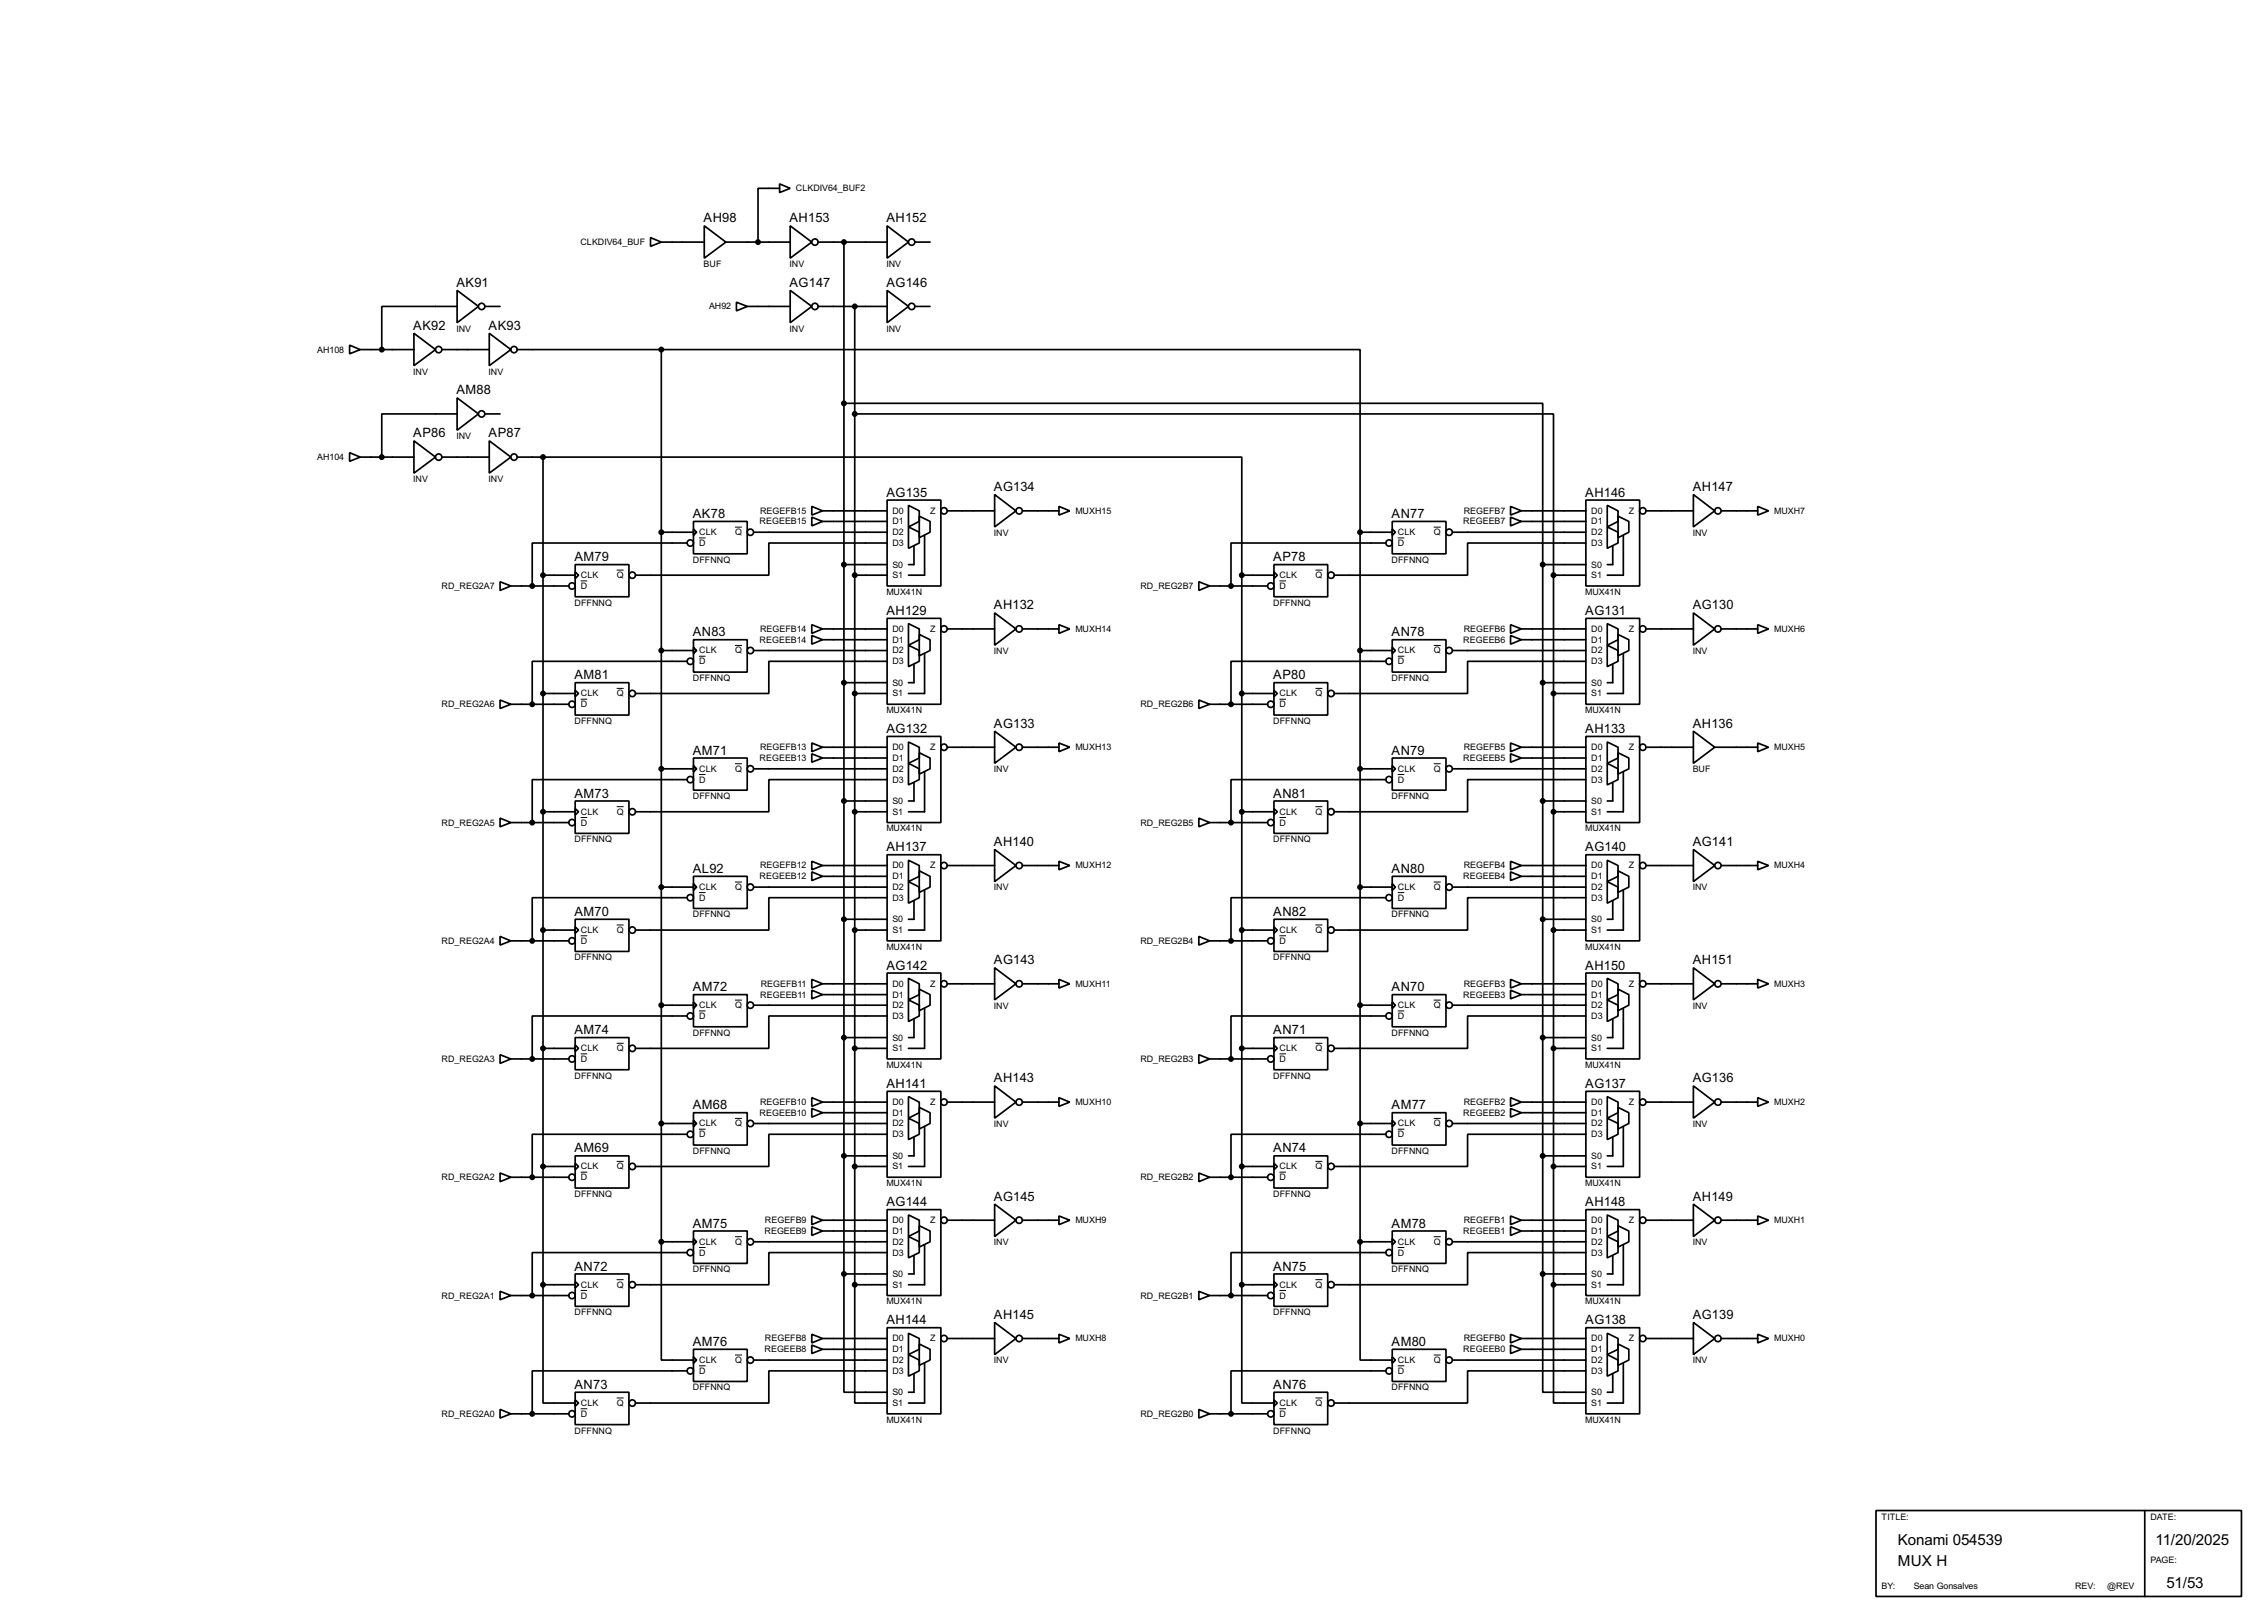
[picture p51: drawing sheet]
<svg xmlns="http://www.w3.org/2000/svg" width="536mm" height="383mm" viewBox="0 0 536 383" stroke-linecap="round" stroke-linejoin="round" font-family="sans-serif">
<defs><g id="words">
<g font-size="4">
<text x="448.4" y="365.1">Konami 054539</text>
<text x="509.3" y="365.1">11/20/2025</text>
<text x="448.4" y="370.1">MUX H</text>
<text x="511.9" y="375.2">51/53</text>
</g>
<g font-size="3.4">
<text x="166.3" y="52.6">AH98</text>
<text x="186.6" y="52.6">AH153</text>
<text x="209.5" y="52.6">AH152</text>
<text x="107.9" y="67.8">AK91</text>
<text x="186.6" y="67.8">AG147</text>
<text x="209.5" y="67.8">AG146</text>
<text x="97.7" y="78">AK92</text>
<text x="115.5" y="78">AK93</text>
<text x="107.9" y="93.2">AM88</text>
<text x="97.7" y="103.4">AP86</text>
<text x="115.5" y="103.4">AP87</text>
<text x="209.5" y="117.4">AG135</text>
<text x="234.9" y="116.1">AG134</text>
<text x="374.6" y="117.4">AH146</text>
<text x="400" y="116.1">AH147</text>
<text x="163.7" y="122.4">AK78</text>
<text x="328.8" y="122.4">AN77</text>
<text x="135.8" y="132.6">AM79</text>
<text x="300.9" y="132.6">AP78</text>
<text x="234.9" y="144">AH132</text>
<text x="400" y="144">AG130</text>
<text x="209.5" y="145.3">AH129</text>
<text x="374.6" y="145.3">AG131</text>
<text x="163.7" y="150.3">AN83</text>
<text x="328.8" y="150.3">AN78</text>
<text x="135.8" y="160.5">AM81</text>
<text x="300.9" y="160.5">AP80</text>
<text x="209.5" y="173.2">AG132</text>
<text x="234.9" y="172">AG133</text>
<text x="374.6" y="173.2">AH133</text>
<text x="400" y="172">AH136</text>
<text x="163.7" y="178.3">AM71</text>
<text x="328.8" y="178.3">AN79</text>
<text x="135.8" y="188.5">AM73</text>
<text x="300.9" y="188.5">AN81</text>
<text x="209.5" y="201.2">AH137</text>
<text x="234.9" y="199.9">AH140</text>
<text x="374.6" y="201.2">AG140</text>
<text x="400" y="199.9">AG141</text>
<text x="163.7" y="206.3">AL92</text>
<text x="328.8" y="206.3">AN80</text>
<text x="135.8" y="216.4">AM70</text>
<text x="300.9" y="216.4">AN82</text>
<text x="234.9" y="227.9">AG143</text>
<text x="400" y="227.9">AH151</text>
<text x="209.5" y="229.1">AG142</text>
<text x="374.6" y="229.1">AH150</text>
<text x="163.7" y="234.2">AM72</text>
<text x="328.8" y="234.2">AN70</text>
<text x="135.8" y="244.4">AM74</text>
<text x="300.9" y="244.4">AN71</text>
<text x="209.5" y="257.1">AH141</text>
<text x="234.9" y="255.8">AH143</text>
<text x="374.6" y="257.1">AG137</text>
<text x="400" y="255.8">AG136</text>
<text x="163.7" y="262.1">AM68</text>
<text x="328.8" y="262.1">AM77</text>
<text x="135.8" y="272.3">AM69</text>
<text x="300.9" y="272.3">AN74</text>
<text x="209.5" y="285">AG144</text>
<text x="234.9" y="283.7">AG145</text>
<text x="374.6" y="285">AH148</text>
<text x="400" y="283.7">AH149</text>
<text x="163.7" y="290.1">AM75</text>
<text x="328.8" y="290.1">AM78</text>
<text x="135.8" y="300.2">AN72</text>
<text x="300.9" y="300.2">AN75</text>
<text x="234.9" y="311.7">AH145</text>
<text x="400" y="311.7">AG139</text>
<text x="209.5" y="312.9">AH144</text>
<text x="374.6" y="312.9">AG138</text>
<text x="163.7" y="318">AM76</text>
<text x="328.8" y="318">AM80</text>
<text x="135.8" y="328.2">AN73</text>
<text x="300.9" y="328.2">AN76</text>
</g>
<g font-size="2.4">
<text x="188" y="45.2">CLKDIV64_BUF2</text>
<text x="137.1" y="57.9">CLKDIV64_BUF</text>
<text x="166.2" y="63.1">BUF</text>
<text x="186.5" y="63.1">INV</text>
<text x="209.4" y="63.1">INV</text>
<text x="167.5" y="73.1">AH92</text>
<text x="74.9" y="83.3">AH108</text>
<text x="107.8" y="78.3">INV</text>
<text x="186.5" y="78.3">INV</text>
<text x="209.4" y="78.3">INV</text>
<text x="97.6" y="88.5">INV</text>
<text x="115.4" y="88.5">INV</text>
<text x="107.8" y="103.7">INV</text>
<text x="74.9" y="108.7">AH104</text>
<text x="97.6" y="113.9">INV</text>
<text x="115.4" y="113.9">INV</text>
<text x="179.5" y="123.9">REGEEB15</text>
<text x="179.6" y="121.4">REGEFB15</text>
<text x="210.9" y="121.4">D0</text>
<text x="210.9" y="123.9">D1</text>
<text x="219.7" y="121.4">Z</text>
<text x="254.1" y="121.4">MUXH15</text>
<text x="345.7" y="123.9">REGEEB7</text>
<text x="345.8" y="121.4">REGEFB7</text>
<text x="376" y="121.4">D0</text>
<text x="376" y="123.9">D1</text>
<text x="384.8" y="121.4">Z</text>
<text x="419.2" y="121.4">MUXH7</text>
<text x="165.2" y="126.4">CLK</text>
<text x="165.2" y="129">D</text>
<text x="173.7" y="126.4">Q</text>
<text x="210.9" y="126.4">D2</text>
<text x="210.9" y="129">D3</text>
<text x="234.8" y="126.6">INV</text>
<text x="330.3" y="126.4">CLK</text>
<text x="330.3" y="129">D</text>
<text x="338.8" y="126.4">Q</text>
<text x="376" y="126.4">D2</text>
<text x="376" y="129">D3</text>
<text x="399.9" y="126.6">INV</text>
<text x="137.2" y="136.6">CLK</text>
<text x="145.7" y="136.6">Q</text>
<text x="163.7" y="133">DFFNNQ</text>
<text x="210.9" y="134.1">S0</text>
<text x="210.9" y="136.6">S1</text>
<text x="302.3" y="136.6">CLK</text>
<text x="310.8" y="136.6">Q</text>
<text x="328.8" y="133">DFFNNQ</text>
<text x="376" y="134.1">S0</text>
<text x="376" y="136.6">S1</text>
<text x="104.3" y="139.2">RD_REG2A7</text>
<text x="135.7" y="143.1">DFFNNQ</text>
<text x="137.2" y="139.2">D</text>
<text x="209.4" y="140.5">MUX41N</text>
<text x="269.4" y="139.2">RD_REG2B7</text>
<text x="300.8" y="143.1">DFFNNQ</text>
<text x="302.3" y="139.2">D</text>
<text x="374.5" y="140.5">MUX41N</text>
<text x="179.6" y="149.3">REGEFB14</text>
<text x="210.9" y="149.3">D0</text>
<text x="219.7" y="149.3">Z</text>
<text x="254.1" y="149.3">MUXH14</text>
<text x="345.8" y="149.3">REGEFB6</text>
<text x="376" y="149.3">D0</text>
<text x="384.8" y="149.3">Z</text>
<text x="419.2" y="149.3">MUXH6</text>
<text x="165.2" y="154.4">CLK</text>
<text x="173.7" y="154.4">Q</text>
<text x="179.5" y="151.9">REGEEB14</text>
<text x="210.9" y="151.9">D1</text>
<text x="210.9" y="154.4">D2</text>
<text x="234.8" y="154.5">INV</text>
<text x="330.3" y="154.4">CLK</text>
<text x="338.8" y="154.4">Q</text>
<text x="345.7" y="151.9">REGEEB6</text>
<text x="376" y="151.9">D1</text>
<text x="376" y="154.4">D2</text>
<text x="399.9" y="154.5">INV</text>
<text x="163.7" y="160.9">DFFNNQ</text>
<text x="165.2" y="157">D</text>
<text x="210.9" y="157">D3</text>
<text x="328.8" y="160.9">DFFNNQ</text>
<text x="330.3" y="157">D</text>
<text x="376" y="157">D3</text>
<text x="104.3" y="167.1">RD_REG2A6</text>
<text x="137.2" y="164.6">CLK</text>
<text x="137.2" y="167.1">D</text>
<text x="145.7" y="164.6">Q</text>
<text x="210.9" y="162">S0</text>
<text x="210.9" y="164.6">S1</text>
<text x="269.4" y="167.1">RD_REG2B6</text>
<text x="302.3" y="164.6">CLK</text>
<text x="302.3" y="167.1">D</text>
<text x="310.8" y="164.6">Q</text>
<text x="376" y="162">S0</text>
<text x="376" y="164.6">S1</text>
<text x="135.7" y="171.1">DFFNNQ</text>
<text x="209.4" y="168.5">MUX41N</text>
<text x="300.8" y="171.1">DFFNNQ</text>
<text x="374.5" y="168.5">MUX41N</text>
<text x="179.5" y="179.8">REGEEB13</text>
<text x="179.6" y="177.3">REGEFB13</text>
<text x="210.9" y="177.3">D0</text>
<text x="210.9" y="179.8">D1</text>
<text x="219.7" y="177.3">Z</text>
<text x="254.1" y="177.3">MUXH13</text>
<text x="345.7" y="179.8">REGEEB5</text>
<text x="345.8" y="177.3">REGEFB5</text>
<text x="376" y="177.3">D0</text>
<text x="376" y="179.8">D1</text>
<text x="384.8" y="177.3">Z</text>
<text x="419.2" y="177.3">MUXH5</text>
<text x="165.2" y="182.4">CLK</text>
<text x="165.2" y="184.9">D</text>
<text x="173.7" y="182.4">Q</text>
<text x="210.9" y="182.4">D2</text>
<text x="210.9" y="184.9">D3</text>
<text x="234.8" y="182.5">INV</text>
<text x="330.3" y="182.4">CLK</text>
<text x="330.3" y="184.9">D</text>
<text x="338.8" y="182.4">Q</text>
<text x="376" y="182.4">D2</text>
<text x="376" y="184.9">D3</text>
<text x="399.9" y="182.5">BUF</text>
<text x="163.7" y="188.8">DFFNNQ</text>
<text x="210.9" y="190">S0</text>
<text x="328.8" y="188.8">DFFNNQ</text>
<text x="376" y="190">S0</text>
<text x="104.3" y="195.1">RD_REG2A5</text>
<text x="137.2" y="192.5">CLK</text>
<text x="137.2" y="195.1">D</text>
<text x="145.7" y="192.5">Q</text>
<text x="209.4" y="196.5">MUX41N</text>
<text x="210.9" y="192.5">S1</text>
<text x="269.4" y="195.1">RD_REG2B5</text>
<text x="302.3" y="192.5">CLK</text>
<text x="302.3" y="195.1">D</text>
<text x="310.8" y="192.5">Q</text>
<text x="374.5" y="196.5">MUX41N</text>
<text x="376" y="192.5">S1</text>
<text x="135.7" y="199">DFFNNQ</text>
<text x="300.8" y="199">DFFNNQ</text>
<text x="179.5" y="207.8">REGEEB12</text>
<text x="179.6" y="205.2">REGEFB12</text>
<text x="210.9" y="205.2">D0</text>
<text x="210.9" y="207.8">D1</text>
<text x="219.7" y="205.2">Z</text>
<text x="254.1" y="205.2">MUXH12</text>
<text x="345.7" y="207.8">REGEEB4</text>
<text x="345.8" y="205.2">REGEFB4</text>
<text x="376" y="205.2">D0</text>
<text x="376" y="207.8">D1</text>
<text x="384.8" y="205.2">Z</text>
<text x="419.2" y="205.2">MUXH4</text>
<text x="165.2" y="210.3">CLK</text>
<text x="165.2" y="212.8">D</text>
<text x="173.7" y="210.3">Q</text>
<text x="210.9" y="210.3">D2</text>
<text x="210.9" y="212.8">D3</text>
<text x="234.8" y="210.4">INV</text>
<text x="330.3" y="210.3">CLK</text>
<text x="330.3" y="212.8">D</text>
<text x="338.8" y="210.3">Q</text>
<text x="376" y="210.3">D2</text>
<text x="376" y="212.8">D3</text>
<text x="399.9" y="210.4">INV</text>
<text x="137.2" y="220.5">CLK</text>
<text x="145.7" y="220.5">Q</text>
<text x="163.7" y="216.8">DFFNNQ</text>
<text x="210.9" y="217.9">S0</text>
<text x="210.9" y="220.5">S1</text>
<text x="302.3" y="220.5">CLK</text>
<text x="310.8" y="220.5">Q</text>
<text x="328.8" y="216.8">DFFNNQ</text>
<text x="376" y="217.9">S0</text>
<text x="376" y="220.5">S1</text>
<text x="104.3" y="223">RD_REG2A4</text>
<text x="135.7" y="226.9">DFFNNQ</text>
<text x="137.2" y="223">D</text>
<text x="209.4" y="224.4">MUX41N</text>
<text x="269.4" y="223">RD_REG2B4</text>
<text x="300.8" y="226.9">DFFNNQ</text>
<text x="302.3" y="223">D</text>
<text x="374.5" y="224.4">MUX41N</text>
<text x="179.7" y="233.2">REGEFB11</text>
<text x="210.9" y="233.2">D0</text>
<text x="219.7" y="233.2">Z</text>
<text x="254.1" y="233.2">MUXH11</text>
<text x="345.8" y="233.2">REGEFB3</text>
<text x="376" y="233.2">D0</text>
<text x="384.8" y="233.2">Z</text>
<text x="419.2" y="233.2">MUXH3</text>
<text x="165.2" y="238.2">CLK</text>
<text x="173.7" y="238.2">Q</text>
<text x="179.6" y="235.7">REGEEB11</text>
<text x="210.9" y="235.7">D1</text>
<text x="210.9" y="238.2">D2</text>
<text x="234.8" y="238.4">INV</text>
<text x="330.3" y="238.2">CLK</text>
<text x="338.8" y="238.2">Q</text>
<text x="345.7" y="235.7">REGEEB3</text>
<text x="376" y="235.7">D1</text>
<text x="376" y="238.2">D2</text>
<text x="399.9" y="238.4">INV</text>
<text x="163.7" y="244.7">DFFNNQ</text>
<text x="165.2" y="240.8">D</text>
<text x="210.9" y="245.9">S0</text>
<text x="210.9" y="240.8">D3</text>
<text x="328.8" y="244.7">DFFNNQ</text>
<text x="330.3" y="240.8">D</text>
<text x="376" y="245.9">S0</text>
<text x="376" y="240.8">D3</text>
<text x="104.3" y="250.9">RD_REG2A3</text>
<text x="137.2" y="248.4">CLK</text>
<text x="137.2" y="250.9">D</text>
<text x="145.7" y="248.4">Q</text>
<text x="210.9" y="248.4">S1</text>
<text x="269.4" y="250.9">RD_REG2B3</text>
<text x="302.3" y="248.4">CLK</text>
<text x="302.3" y="250.9">D</text>
<text x="310.8" y="248.4">Q</text>
<text x="376" y="248.4">S1</text>
<text x="135.7" y="254.9">DFFNNQ</text>
<text x="209.4" y="252.3">MUX41N</text>
<text x="300.8" y="254.9">DFFNNQ</text>
<text x="374.5" y="252.3">MUX41N</text>
<text x="179.5" y="263.6">REGEEB10</text>
<text x="179.6" y="261.1">REGEFB10</text>
<text x="210.9" y="261.1">D0</text>
<text x="210.9" y="263.6">D1</text>
<text x="219.7" y="261.1">Z</text>
<text x="254.1" y="261.1">MUXH10</text>
<text x="345.7" y="263.6">REGEEB2</text>
<text x="345.8" y="261.1">REGEFB2</text>
<text x="376" y="261.1">D0</text>
<text x="376" y="263.6">D1</text>
<text x="384.8" y="261.1">Z</text>
<text x="419.2" y="261.1">MUXH2</text>
<text x="165.2" y="266.2">CLK</text>
<text x="165.2" y="268.7">D</text>
<text x="173.7" y="266.2">Q</text>
<text x="210.9" y="266.2">D2</text>
<text x="210.9" y="268.7">D3</text>
<text x="234.8" y="266.3">INV</text>
<text x="330.3" y="266.2">CLK</text>
<text x="330.3" y="268.7">D</text>
<text x="338.8" y="266.2">Q</text>
<text x="376" y="266.2">D2</text>
<text x="376" y="268.7">D3</text>
<text x="399.9" y="266.3">INV</text>
<text x="163.7" y="272.7">DFFNNQ</text>
<text x="210.9" y="273.8">S0</text>
<text x="328.8" y="272.7">DFFNNQ</text>
<text x="376" y="273.8">S0</text>
<text x="104.3" y="278.9">RD_REG2A2</text>
<text x="137.2" y="276.3">CLK</text>
<text x="137.2" y="278.9">D</text>
<text x="145.7" y="276.3">Q</text>
<text x="209.4" y="280.3">MUX41N</text>
<text x="210.9" y="276.3">S1</text>
<text x="269.4" y="278.9">RD_REG2B2</text>
<text x="302.3" y="276.3">CLK</text>
<text x="302.3" y="278.9">D</text>
<text x="310.8" y="276.3">Q</text>
<text x="374.5" y="280.3">MUX41N</text>
<text x="376" y="276.3">S1</text>
<text x="135.7" y="282.8">DFFNNQ</text>
<text x="300.8" y="282.8">DFFNNQ</text>
<text x="180.6" y="291.6">REGEEB9</text>
<text x="180.7" y="289">REGEFB9</text>
<text x="210.9" y="289">D0</text>
<text x="210.9" y="291.6">D1</text>
<text x="219.7" y="289">Z</text>
<text x="254.1" y="289">MUXH9</text>
<text x="345.7" y="291.6">REGEEB1</text>
<text x="345.8" y="289">REGEFB1</text>
<text x="376" y="289">D0</text>
<text x="376" y="291.6">D1</text>
<text x="384.8" y="289">Z</text>
<text x="419.2" y="289">MUXH1</text>
<text x="165.2" y="294.1">CLK</text>
<text x="165.2" y="296.7">D</text>
<text x="173.7" y="294.1">Q</text>
<text x="210.9" y="294.1">D2</text>
<text x="210.9" y="296.7">D3</text>
<text x="234.8" y="294.3">INV</text>
<text x="330.3" y="294.1">CLK</text>
<text x="330.3" y="296.7">D</text>
<text x="338.8" y="294.1">Q</text>
<text x="376" y="294.1">D2</text>
<text x="376" y="296.7">D3</text>
<text x="399.9" y="294.3">INV</text>
<text x="137.2" y="304.3">CLK</text>
<text x="145.7" y="304.3">Q</text>
<text x="163.7" y="300.6">DFFNNQ</text>
<text x="210.9" y="301.7">S0</text>
<text x="210.9" y="304.3">S1</text>
<text x="302.3" y="304.3">CLK</text>
<text x="310.8" y="304.3">Q</text>
<text x="328.8" y="300.6">DFFNNQ</text>
<text x="376" y="301.7">S0</text>
<text x="376" y="304.3">S1</text>
<text x="104.3" y="306.8">RD_REG2A1</text>
<text x="135.7" y="310.8">DFFNNQ</text>
<text x="137.2" y="306.8">D</text>
<text x="209.4" y="308.2">MUX41N</text>
<text x="269.4" y="306.8">RD_REG2B1</text>
<text x="300.8" y="310.8">DFFNNQ</text>
<text x="302.3" y="306.8">D</text>
<text x="374.5" y="308.2">MUX41N</text>
<text x="180.7" y="317">REGEFB8</text>
<text x="210.9" y="317">D0</text>
<text x="219.7" y="317">Z</text>
<text x="254.1" y="317">MUXH8</text>
<text x="345.8" y="317">REGEFB0</text>
<text x="376" y="317">D0</text>
<text x="384.8" y="317">Z</text>
<text x="419.2" y="317">MUXH0</text>
<text x="165.2" y="322.1">CLK</text>
<text x="173.7" y="322.1">Q</text>
<text x="180.6" y="319.5">REGEEB8</text>
<text x="210.9" y="319.5">D1</text>
<text x="210.9" y="322.1">D2</text>
<text x="234.8" y="322.2">INV</text>
<text x="330.3" y="322.1">CLK</text>
<text x="338.8" y="322.1">Q</text>
<text x="345.7" y="319.5">REGEEB0</text>
<text x="376" y="319.5">D1</text>
<text x="376" y="322.1">D2</text>
<text x="399.9" y="322.2">INV</text>
<text x="163.7" y="328.5">DFFNNQ</text>
<text x="165.2" y="324.6">D</text>
<text x="210.9" y="329.7">S0</text>
<text x="210.9" y="324.6">D3</text>
<text x="328.8" y="328.5">DFFNNQ</text>
<text x="330.3" y="324.6">D</text>
<text x="376" y="329.7">S0</text>
<text x="376" y="324.6">D3</text>
<text x="104.3" y="334.8">RD_REG2A0</text>
<text x="137.2" y="332.2">CLK</text>
<text x="137.2" y="334.8">D</text>
<text x="145.7" y="332.2">Q</text>
<text x="210.9" y="332.2">S1</text>
<text x="269.4" y="334.8">RD_REG2B0</text>
<text x="302.3" y="332.2">CLK</text>
<text x="302.3" y="334.8">D</text>
<text x="310.8" y="332.2">Q</text>
<text x="376" y="332.2">S1</text>
<text x="135.7" y="338.7">DFFNNQ</text>
<text x="209.4" y="336.2">MUX41N</text>
<text x="300.8" y="338.7">DFFNNQ</text>
<text x="374.5" y="336.2">MUX41N</text>
<text x="444.6" y="359.1">TITLE:</text>
<text x="508.1" y="359.1">DATE:</text>
<text x="508.1" y="369.2">PAGE:</text>
<text x="444.6" y="375.6">BY:</text>
<text x="452.2" y="375.6">Sean Gonsalves</text>
<text x="490.3" y="375.6">REV:</text>
<text x="497.9" y="375.6">@REV</text>
</g>
</g></defs>
<g fill="none" stroke="#000" stroke-width=".4">
<path d="M153.7 56.2l2.6 1-2.6 1zM156.3 57.2h10.1M166.4 53.4l5.1 3.8-5.1 3.8zM171.5 57.2h15.2M184.2 43.5l2.5 1-2.5 1zM184.2 44.5h-5.1v12.7M186.7 53.4l5.1 3.8-5.1 3.8zM193.3 57.2h16.3M199.4 57.2v243.8M209.6 53.4l5.1 3.8-5.1 3.8zM216.2 57.2h3.6M97.8 78.8l5.1 3.8-5.1 3.8z"/>
<path d="M108 68.6l5.1 3.8-5.1 3.9zM108 72.4h-17.8v10.2M114.6 72.4h3.6M115.6 78.8l5.1 3.8-5.1 3.8zM174 71.4l2.6 1-2.6 1.1zM176.6 72.4h10.1M186.7 68.6l5.1 3.8-5.1 3.9zM193.3 72.4h16.3M202 72.4v231.2M209.6 68.6l5.1 3.8-5.1 3.9zM216.2 72.4h3.6M82.6 81.6l2.5 1-2.5 1z"/>
<path d="M85.1 82.6h12.7M104.4 82.6h11.2M108 94l5.1 3.8-5.1 3.9zM108 97.8h-17.8v10.2M114.6 97.8h3.6M122.2 82.6h34.1M156.3 82.6h165.1v43.2M156.3 82.6v210.8M199.4 95.3h165.1v38.1M202 97.8h165.1v38.1M82.6 107l2.5 1-2.5 1zM85.1 108h12.7"/>
<path d="M97.8 104.2l5.1 3.8-5.1 3.8zM104.4 108h11.2M115.6 104.2l5.1 3.8-5.1 3.8zM122.2 108h6.1M128.3 108h165.1v27.9M128.3 108v195.6M191.8 119.7l2.6 1-2.6 1zM209.6 118.2h12.7v20.3h-12.7zM214.7 119.4l2.5 1.3v2.5l-2.5 1.3zM235 116.9l5.1 3.8-5.1 3.8zM250.2 119.7l2.6 1-2.6 1zM356.9 119.7l2.6 1-2.6 1z"/>
<path d="M374.7 118.2h12.7v20.3h-12.7zM379.8 119.4l2.5 1.3v2.5l-2.5 1.3zM400.1 116.9l5.1 3.8-5.1 3.8zM415.3 119.7l2.6 1-2.6 1zM118.2 137.5l2.5 1-2.5 1zM120.7 138.5h13.7M128.3 135.9h7.6M135.9 133.4h12.7v7.6h-12.7zM135.9 135.2l.8 .7-.8 .8zM156.3 125.8h7.6M162.4 128.3h-36.6v10.2M163.9 123.2h12.7v7.7h-12.7z"/>
<path d="M163.9 125l.7 .8-.7 .7zM178.1 125.8h31.5M191.8 122.2l2.6 1-2.6 1.1zM194.4 120.7h15.2M194.4 123.2h15.2M199.4 133.4h10.2M202 135.9h7.6M209.6 128.3h-27.9v7.6h-31.5M214.7 124.5l2.5 1.3v2.5l-2.5 1.3zM216 129.1v4.3h-1.3M217.2 122l2.6 1.2v2.6l-2.6 1.3zM218.5 126.5v9.4h-3.8"/>
<path d="M223.8 120.7h11.2M241.6 120.7h8.6M283.3 137.5l2.5 1-2.5 1zM285.8 138.5h13.7M293.4 135.9h7.6M293.4 135.9v167.7M301 133.4h12.7v7.6h-12.7zM301 135.2l.8 .7-.8 .8zM321.4 125.8h7.6M321.4 125.8v167.6M327.5 128.3h-36.6v10.2M329 123.2h12.7v7.7h-12.7z"/>
<path d="M329 125l.7 .8-.7 .7zM343.2 125.8h31.5M356.9 122.2l2.6 1-2.6 1.1zM359.5 120.7h15.2M359.5 123.2h15.2M364.5 133.4h10.2M364.5 133.4v167.6M367.1 135.9h7.6M367.1 135.9v167.7M374.7 128.3h-27.9v7.6h-31.5M379.8 124.5l2.5 1.3v2.5l-2.5 1.3zM381.1 129.1v4.3h-1.3"/>
<path d="M382.3 122l2.6 1.2v2.6l-2.6 1.3zM383.6 126.5v9.4h-3.8M388.9 120.7h11.2M406.7 120.7h8.6M156.3 153.7h7.6M162.4 156.3h-36.6v10.1M163.9 151.2h12.7v7.6h-12.7zM163.9 153l.7 .7-.7 .8zM178.1 153.7h31.5M191.8 147.6l2.6 1-2.6 1.1zM191.8 150.2l2.6 1-2.6 1zM194.4 148.6h15.2"/>
<path d="M194.4 151.2h15.2M209.6 146.1h12.7v20.3h-12.7zM209.6 156.3h-27.9v7.6h-31.5M214.7 147.4l2.5 1.2v2.6l-2.5 1.3zM214.7 152.5l2.5 1.2v2.6l-2.5 1.2zM216 157v4.3h-1.3M217.2 149.9l2.6 1.3v2.5l-2.6 1.3zM218.5 154.5v9.4h-3.8M223.8 148.6h11.2M235 144.8l5.1 3.8-5.1 3.9zM241.6 148.6h8.6M250.2 147.6l2.6 1-2.6 1.1z"/>
<path d="M321.4 153.7h7.6M327.5 156.3h-36.6v10.1M329 151.2h12.7v7.6h-12.7zM329 153l.7 .7-.7 .8zM343.2 153.7h31.5M356.9 147.6l2.6 1-2.6 1.1zM356.9 150.2l2.6 1-2.6 1zM359.5 148.6h15.2M359.5 151.2h15.2M374.7 146.1h12.7v20.3h-12.7zM374.7 156.3h-27.9v7.6h-31.5M379.8 147.4l2.5 1.2v2.6l-2.5 1.3z"/>
<path d="M379.8 152.5l2.5 1.2v2.6l-2.5 1.2zM381.1 157v4.3h-1.3M382.3 149.9l2.6 1.3v2.5l-2.6 1.3zM383.6 154.5v9.4h-3.8M388.9 148.6h11.2M400.1 144.8l5.1 3.8-5.1 3.9zM406.7 148.6h8.6M415.3 147.6l2.6 1-2.6 1.1zM118.2 165.4l2.5 1-2.5 1zM120.7 166.4h13.7M128.3 163.9h7.6M135.9 161.3h12.7v7.7h-12.7z"/>
<path d="M135.9 163.1l.8 .8-.8 .7zM163.9 179.1h12.7v7.6h-12.7zM191.8 175.6l2.6 1-2.6 1zM191.8 178.1l2.6 1-2.6 1zM194.4 176.6h15.2M194.4 179.1h15.2M199.4 161.3h10.2M202 163.9h7.6M209.6 174h12.7v20.4h-12.7zM214.7 175.3l2.5 1.3v2.5l-2.5 1.3zM217.2 177.9l2.6 1.2v2.6l-2.6 1.2zM223.8 176.6h11.2"/>
<path d="M235 172.8l5.1 3.8-5.1 3.8zM241.6 176.6h8.6M250.2 175.6l2.6 1-2.6 1zM283.3 165.4l2.5 1-2.5 1zM285.8 166.4h13.7M293.4 163.9h7.6M301 161.3h12.7v7.7h-12.7zM301 163.1l.8 .8-.8 .7zM329 179.1h12.7v7.6h-12.7zM356.9 175.6l2.6 1-2.6 1zM356.9 178.1l2.6 1-2.6 1zM359.5 176.6h15.2"/>
<path d="M359.5 179.1h15.2M364.5 161.3h10.2M367.1 163.9h7.6M374.7 174h12.7v20.4h-12.7zM379.8 175.3l2.5 1.3v2.5l-2.5 1.3zM382.3 177.9l2.6 1.2v2.6l-2.6 1.2zM388.9 176.6h11.2M400.1 172.8l5.1 3.8-5.1 3.8zM405.2 176.6h10.1M415.3 175.6l2.6 1-2.6 1zM118.2 193.3l2.5 1.1-2.5 1zM120.7 194.4h13.7"/>
<path d="M128.3 191.8h7.6M135.9 189.3h12.7v7.6h-12.7zM135.9 191.1l.8 .7-.8 .8zM156.3 181.7h7.6M162.4 184.2h-36.6v10.2M163.9 180.9l.7 .8-.7 .7zM178.1 181.7h31.5M199.4 189.3h10.2M202 191.8h7.6M209.6 184.2h-27.9v7.6h-31.5M214.7 180.4l2.5 1.3v2.5l-2.5 1.3zM216 185v4.3h-1.3"/>
<path d="M218.5 182.4v9.4h-3.8M283.3 193.3l2.5 1.1-2.5 1zM285.8 194.4h13.7M293.4 191.8h7.6M301 189.3h12.7v7.6h-12.7zM301 191.1l.8 .7-.8 .8zM321.4 181.7h7.6M327.5 184.2h-36.6v10.2M329 180.9l.7 .8-.7 .7zM343.2 181.7h31.5M364.5 189.3h10.2M367.1 191.8h7.6"/>
<path d="M374.7 184.2h-27.9v7.6h-31.5M379.8 180.4l2.5 1.3v2.5l-2.5 1.3zM381.1 185v4.3h-1.3M383.6 182.4v9.4h-3.8M128.3 219.8h7.6M135.9 217.2h12.7v7.6h-12.7zM135.9 219l.8 .8-.8 .7zM156.3 209.6h7.6M162.4 212.1h-36.6v10.2M163.9 207.1h12.7v7.6h-12.7zM163.9 208.8l.7 .8-.7 .8zM178.1 209.6h31.5"/>
<path d="M191.8 203.5l2.6 1-2.6 1zM191.8 206l2.6 1.1-2.6 1zM194.4 204.5h15.2M194.4 207.1h15.2M199.4 217.2h10.2M202 219.8h7.6M209.6 202h12.7v20.3h-12.7zM209.6 212.1h-27.9v7.7h-31.5M214.7 203.3l2.5 1.2v2.6l-2.5 1.2zM214.7 208.3l2.5 1.3v2.5l-2.5 1.3zM216 212.9v4.3h-1.3M217.2 205.8l2.6 1.3v2.5l-2.6 1.3z"/>
<path d="M218.5 210.4v9.4h-3.8M223.8 204.5h11.2M235 200.7l5.1 3.8-5.1 3.8zM241.6 204.5h8.6M250.2 203.5l2.6 1-2.6 1zM293.4 219.8h7.6M301 217.2h12.7v7.6h-12.7zM301 219l.8 .8-.8 .7zM321.4 209.6h7.6M327.5 212.1h-36.6v10.2M329 207.1h12.7v7.6h-12.7zM329 208.8l.7 .8-.7 .8z"/>
<path d="M343.2 209.6h31.5M356.9 203.5l2.6 1-2.6 1zM356.9 206l2.6 1.1-2.6 1zM359.5 204.5h15.2M359.5 207.1h15.2M364.5 217.2h10.2M367.1 219.8h7.6M374.7 202h12.7v20.3h-12.7zM374.7 212.1h-27.9v7.7h-31.5M379.8 203.3l2.5 1.2v2.6l-2.5 1.2zM379.8 208.3l2.5 1.3v2.5l-2.5 1.3zM381.1 212.9v4.3h-1.3"/>
<path d="M382.3 205.8l2.6 1.3v2.5l-2.6 1.3zM383.6 210.4v9.4h-3.8M388.9 204.5h11.2M400.1 200.7l5.1 3.8-5.1 3.8zM406.7 204.5h8.6M415.3 203.5l2.6 1-2.6 1zM118.2 221.3l2.5 1-2.5 1zM120.7 222.3h13.7M156.3 237.5h7.6M163.9 235h12.7v7.6h-12.7zM163.9 236.8l.7 .7-.7 .8zM178.1 237.5h31.5"/>
<path d="M191.8 231.4l2.6 1.1-2.6 1zM191.8 234l2.6 1-2.6 1zM194.4 232.5h15.2M194.4 235h15.2M209.6 229.9h12.7v20.3h-12.7zM214.7 231.2l2.5 1.3v2.5l-2.5 1.3zM214.7 236.3l2.5 1.2v2.6l-2.5 1.3zM217.2 233.7l2.6 1.3v2.5l-2.6 1.3zM218.5 238.3v9.4h-3.8M223.8 232.5h11.2M235 228.7l5.1 3.8-5.1 3.8zM241.6 232.5h8.6"/>
<path d="M250.2 231.4l2.6 1.1-2.6 1zM283.3 221.3l2.5 1-2.5 1zM285.8 222.3h13.7M321.4 237.5h7.6M329 235h12.7v7.6h-12.7zM329 236.8l.7 .7-.7 .8zM343.2 237.5h31.5M356.9 231.4l2.6 1.1-2.6 1zM356.9 234l2.6 1-2.6 1zM359.5 232.5h15.2M359.5 235h15.2M374.7 229.9h12.7v20.3h-12.7z"/>
<path d="M379.8 231.2l2.5 1.3v2.5l-2.5 1.3zM379.8 236.3l2.5 1.2v2.6l-2.5 1.3zM382.3 233.7l2.6 1.3v2.5l-2.6 1.3zM383.6 238.3v9.4h-3.8M388.9 232.5h11.2M400.1 228.7l5.1 3.8-5.1 3.8zM406.7 232.5h8.6M415.3 231.4l2.6 1.1-2.6 1zM118.2 249.2l2.5 1-2.5 1.1zM120.7 250.2h13.7M128.3 247.7h7.6M135.9 245.2h12.7v7.6h-12.7z"/>
<path d="M135.9 246.9l.8 .8-.8 .8zM162.4 240.1h-36.6v10.1M191.8 259.4l2.6 1-2.6 1zM199.4 245.2h10.2M202 247.7h7.6M209.6 257.9h12.7v20.3h-12.7zM209.6 240.1h-27.9v7.6h-31.5M214.7 259.1l2.5 1.3v2.5l-2.5 1.3zM216 240.8v4.4h-1.3M235 256.6l5.1 3.8-5.1 3.8zM250.2 259.4l2.6 1-2.6 1zM283.3 249.2l2.5 1-2.5 1.1z"/>
<path d="M285.8 250.2h13.7M293.4 247.7h7.6M301 245.2h12.7v7.6h-12.7zM301 246.9l.8 .8-.8 .8zM327.5 240.1h-36.6v10.1M356.9 259.4l2.6 1-2.6 1zM364.5 245.2h10.2M367.1 247.7h7.6M374.7 257.9h12.7v20.3h-12.7zM374.7 240.1h-27.9v7.6h-31.5M379.8 259.1l2.5 1.3v2.5l-2.5 1.3zM381.1 240.8v4.4h-1.3"/>
<path d="M400.1 256.6l5.1 3.8-5.1 3.8zM415.3 259.4l2.6 1-2.6 1zM118.2 277.2l2.5 1-2.5 1zM120.7 278.2h13.7M128.3 275.6h7.6M135.9 273.1h12.7v7.6h-12.7zM135.9 274.9l.8 .7-.8 .8zM156.3 265.5h7.6M162.4 268h-36.6v10.2M163.9 262.9h12.7v7.7h-12.7zM163.9 264.7l.7 .8-.7 .7zM178.1 265.5h31.5"/>
<path d="M191.8 261.9l2.6 1-2.6 1.1zM194.4 260.4h15.2M194.4 262.9h15.2M199.4 273.1h10.2M202 275.6h7.6M209.6 268h-27.9v7.6h-31.5M214.7 264.2l2.5 1.3v2.5l-2.5 1.3zM216 268.8v4.3h-1.3M217.2 261.7l2.6 1.2v2.6l-2.6 1.3zM218.5 266.2v9.4h-3.8M223.8 260.4h11.2M241.6 260.4h8.6"/>
<path d="M283.3 277.2l2.5 1-2.5 1zM285.8 278.2h13.7M293.4 275.6h7.6M301 273.1h12.7v7.6h-12.7zM301 274.9l.8 .7-.8 .8zM321.4 265.5h7.6M327.5 268h-36.6v10.2M329 262.9h12.7v7.7h-12.7zM329 264.7l.7 .8-.7 .7zM343.2 265.5h31.5M356.9 261.9l2.6 1-2.6 1.1zM359.5 260.4h15.2"/>
<path d="M359.5 262.9h15.2M364.5 273.1h10.2M367.1 275.6h7.6M374.7 268h-27.9v7.6h-31.5M379.8 264.2l2.5 1.3v2.5l-2.5 1.3zM381.1 268.8v4.3h-1.3M382.3 261.7l2.6 1.2v2.6l-2.6 1.3zM383.6 266.2v9.4h-3.8M388.9 260.4h11.2M406.7 260.4h8.6M156.3 293.4v28h7.6M156.3 293.4h7.6"/>
<path d="M162.4 296h-36.6v10.1M163.9 290.9h12.7v7.6h-12.7zM163.9 292.7l.7 .7-.7 .8zM178.1 293.4h31.5M191.8 289.9l2.6 1-2.6 1zM191.8 287.3l2.6 1-2.6 1.1zM194.4 288.3h15.2M194.4 290.9h15.2M209.6 285.8h12.7v20.3h-12.7zM209.6 296h-27.9v7.6h-31.5M214.7 287.1l2.5 1.2v2.6l-2.5 1.3zM214.7 292.2l2.5 1.2v2.6l-2.5 1.2z"/>
<path d="M216 296.7v4.3h-1.3M217.2 289.6l2.6 1.3v2.5l-2.6 1.3zM218.5 294.2v9.4h-3.8M223.8 288.3h11.2M235 284.5l5.1 3.8-5.1 3.9zM241.6 288.3h8.6M250.2 287.3l2.6 1-2.6 1.1zM321.4 293.4v28h7.6M321.4 293.4h7.6M327.5 296h-36.6v10.1M329 290.9h12.7v7.6h-12.7zM329 292.7l.7 .7-.7 .8z"/>
<path d="M343.2 293.4h31.5M356.9 287.3l2.6 1-2.6 1.1zM356.9 289.9l2.6 1-2.6 1zM359.5 288.3h15.2M359.5 290.9h15.2M374.7 285.8h12.7v20.3h-12.7zM374.7 296h-27.9v7.6h-31.5M379.8 287.1l2.5 1.2v2.6l-2.5 1.3zM379.8 292.2l2.5 1.2v2.6l-2.5 1.2zM381.1 296.7v4.3h-1.3M382.3 289.6l2.6 1.3v2.5l-2.6 1.3zM383.6 294.2v9.4h-3.8"/>
<path d="M388.9 288.3h11.2M400.1 284.5l5.1 3.8-5.1 3.9zM406.7 288.3h8.6M415.3 287.3l2.6 1-2.6 1.1zM118.2 305.1l2.5 1-2.5 1zM120.7 306.1h13.7M128.3 303.6v27.9h7.6M128.3 303.6h7.6M135.9 301h12.7v7.7h-12.7zM135.9 302.8l.8 .8-.8 .7zM163.9 318.8h12.7v7.6h-12.7zM191.8 315.3l2.6 1-2.6 1z"/>
<path d="M191.8 317.8l2.6 1-2.6 1zM194.4 316.3h15.2M194.4 318.8h15.2M199.4 301v28h10.2M199.4 301h10.2M202 303.6v27.9h7.6M202 303.6h7.6M209.6 313.7h12.7v20.4h-12.7zM214.7 315l2.5 1.3v2.5l-2.5 1.3zM217.2 317.6l2.6 1.2v2.6l-2.6 1.2zM223.8 316.3h11.2M235 312.5l5.1 3.8-5.1 3.8z"/>
<path d="M241.6 316.3h8.6M250.2 315.3l2.6 1-2.6 1zM283.3 305.1l2.5 1-2.5 1zM285.8 306.1h13.7M293.4 303.6v27.9h7.6M293.4 303.6h7.6M301 301h12.7v7.7h-12.7zM301 302.8l.8 .8-.8 .7zM329 318.8h12.7v7.6h-12.7zM356.9 315.3l2.6 1-2.6 1zM356.9 317.8l2.6 1-2.6 1zM359.5 316.3h15.2"/>
<path d="M359.5 318.8h15.2M364.5 301v28h10.2M364.5 301h10.2M367.1 303.6v27.9h7.6M367.1 303.6h7.6M374.7 313.7h12.7v20.4h-12.7zM379.8 315l2.5 1.3v2.5l-2.5 1.3zM382.3 317.6l2.6 1.2v2.6l-2.6 1.2zM388.9 316.3h11.2M400.1 312.5l5.1 3.8-5.1 3.8zM406.7 316.3h8.6M415.3 315.3l2.6 1-2.6 1z"/>
<path d="M118.2 333l2.5 1.1-2.5 1zM120.7 334.1h13.7M135.9 329h12.7v7.6h-12.7zM135.9 330.8l.8 .7-.8 .8zM162.4 323.9h-36.6v10.2M163.9 320.6l.7 .8-.7 .7zM178.1 321.4h31.5M209.6 323.9h-27.9v7.6h-31.5M214.7 320.1l2.5 1.3v2.5l-2.5 1.3zM216 324.7v4.3h-1.3M218.5 322.1v9.4h-3.8M283.3 333l2.5 1.1-2.5 1z"/>
<path d="M285.8 334.1h13.7M301 329h12.7v7.6h-12.7zM301 330.8l.8 .7-.8 .8zM327.5 323.9h-36.6v10.2M329 320.6l.7 .8-.7 .7zM343.2 321.4h31.5M374.7 323.9h-27.9v7.6h-31.5M379.8 320.1l2.5 1.3v2.5l-2.5 1.3zM381.1 324.7v4.3h-1.3M383.6 322.1v9.4h-3.8M443.3 356.9h86.3v20.3h-86.3zM506.8 356.9v20.3"/>
<circle cx="192.5" cy="57.2" r=".75"/>
<circle cx="215.4" cy="57.2" r=".75"/>
<circle cx="113.8" cy="72.4" r=".75"/>
<circle cx="192.5" cy="72.4" r=".75"/>
<circle cx="215.4" cy="72.4" r=".75"/>
<circle cx="103.6" cy="82.6" r=".75"/>
<circle cx="113.8" cy="97.8" r=".75"/>
<circle cx="121.4" cy="82.6" r=".75"/>
<circle cx="103.6" cy="108" r=".75"/>
<circle cx="121.4" cy="108" r=".75"/>
<circle cx="135.1" cy="138.5" r=".75"/>
<circle cx="149.4" cy="135.9" r=".75"/>
<circle cx="163.1" cy="128.3" r=".75"/>
<circle cx="177.3" cy="125.8" r=".75"/>
<circle cx="223" cy="120.7" r=".75"/>
<circle cx="240.8" cy="120.7" r=".75"/>
<circle cx="300.2" cy="138.5" r=".75"/>
<circle cx="314.5" cy="135.9" r=".75"/>
<circle cx="328.2" cy="128.3" r=".75"/>
<circle cx="342.4" cy="125.8" r=".75"/>
<circle cx="388.1" cy="120.7" r=".75"/>
<circle cx="405.9" cy="120.7" r=".75"/>
<circle cx="163.1" cy="156.3" r=".75"/>
<circle cx="177.3" cy="153.7" r=".75"/>
<circle cx="223" cy="148.6" r=".75"/>
<circle cx="240.8" cy="148.6" r=".75"/>
<circle cx="328.2" cy="156.3" r=".75"/>
<circle cx="342.4" cy="153.7" r=".75"/>
<circle cx="388.1" cy="148.6" r=".75"/>
<circle cx="405.9" cy="148.6" r=".75"/>
<circle cx="135.1" cy="166.4" r=".75"/>
<circle cx="149.4" cy="163.9" r=".75"/>
<circle cx="223" cy="176.6" r=".75"/>
<circle cx="240.8" cy="176.6" r=".75"/>
<circle cx="300.2" cy="166.4" r=".75"/>
<circle cx="314.5" cy="163.9" r=".75"/>
<circle cx="388.1" cy="176.6" r=".75"/>
<circle cx="135.1" cy="194.4" r=".75"/>
<circle cx="149.4" cy="191.8" r=".75"/>
<circle cx="163.1" cy="184.2" r=".75"/>
<circle cx="177.3" cy="181.7" r=".75"/>
<circle cx="300.2" cy="194.4" r=".75"/>
<circle cx="314.5" cy="191.8" r=".75"/>
<circle cx="328.2" cy="184.2" r=".75"/>
<circle cx="342.4" cy="181.7" r=".75"/>
<circle cx="149.4" cy="219.8" r=".75"/>
<circle cx="163.1" cy="212.1" r=".75"/>
<circle cx="177.3" cy="209.6" r=".75"/>
<circle cx="223" cy="204.5" r=".75"/>
<circle cx="240.8" cy="204.5" r=".75"/>
<circle cx="314.5" cy="219.8" r=".75"/>
<circle cx="328.2" cy="212.1" r=".75"/>
<circle cx="342.4" cy="209.6" r=".75"/>
<circle cx="388.1" cy="204.5" r=".75"/>
<circle cx="405.9" cy="204.5" r=".75"/>
<circle cx="135.1" cy="222.3" r=".75"/>
<circle cx="177.3" cy="237.5" r=".75"/>
<circle cx="223" cy="232.5" r=".75"/>
<circle cx="240.8" cy="232.5" r=".75"/>
<circle cx="300.2" cy="222.3" r=".75"/>
<circle cx="342.4" cy="237.5" r=".75"/>
<circle cx="388.1" cy="232.5" r=".75"/>
<circle cx="405.9" cy="232.5" r=".75"/>
<circle cx="135.1" cy="250.2" r=".75"/>
<circle cx="149.4" cy="247.7" r=".75"/>
<circle cx="163.1" cy="240.1" r=".75"/>
<circle cx="300.2" cy="250.2" r=".75"/>
<circle cx="314.5" cy="247.7" r=".75"/>
<circle cx="328.2" cy="240.1" r=".75"/>
<circle cx="135.1" cy="278.2" r=".75"/>
<circle cx="149.4" cy="275.6" r=".75"/>
<circle cx="163.1" cy="268" r=".75"/>
<circle cx="177.3" cy="265.5" r=".75"/>
<circle cx="223" cy="260.4" r=".75"/>
<circle cx="240.8" cy="260.4" r=".75"/>
<circle cx="300.2" cy="278.2" r=".75"/>
<circle cx="314.5" cy="275.6" r=".75"/>
<circle cx="328.2" cy="268" r=".75"/>
<circle cx="342.4" cy="265.5" r=".75"/>
<circle cx="388.1" cy="260.4" r=".75"/>
<circle cx="405.9" cy="260.4" r=".75"/>
<circle cx="163.1" cy="296" r=".75"/>
<circle cx="177.3" cy="293.4" r=".75"/>
<circle cx="223" cy="288.3" r=".75"/>
<circle cx="240.8" cy="288.3" r=".75"/>
<circle cx="328.2" cy="296" r=".75"/>
<circle cx="342.4" cy="293.4" r=".75"/>
<circle cx="388.1" cy="288.3" r=".75"/>
<circle cx="405.9" cy="288.3" r=".75"/>
<circle cx="135.1" cy="306.1" r=".75"/>
<circle cx="149.4" cy="303.6" r=".75"/>
<circle cx="223" cy="316.3" r=".75"/>
<circle cx="240.8" cy="316.3" r=".75"/>
<circle cx="300.2" cy="306.1" r=".75"/>
<circle cx="314.5" cy="303.6" r=".75"/>
<circle cx="388.1" cy="316.3" r=".75"/>
<circle cx="405.9" cy="316.3" r=".75"/>
<circle cx="135.1" cy="334.1" r=".75"/>
<circle cx="149.4" cy="331.5" r=".75"/>
<circle cx="163.1" cy="323.9" r=".75"/>
<circle cx="177.3" cy="321.4" r=".75"/>
<circle cx="300.2" cy="334.1" r=".75"/>
<circle cx="314.5" cy="331.5" r=".75"/>
<circle cx="328.2" cy="323.9" r=".75"/>
<circle cx="342.4" cy="321.4" r=".75"/>
</g>
<g fill="none" stroke="#000" stroke-width=".24">
<path d="M137.2 137.3h1.6M145.7 134.7h1.7M165.2 127.1h1.5M173.7 124.6h1.6M302.3 137.3h1.6M310.8 134.7h1.7M330.3 127.1h1.5M338.8 124.6h1.6M165.2 155.1h1.5M173.7 152.5h1.6M330.3 155.1h1.5M338.8 152.5h1.6"/>
<path d="M137.2 165.2h1.6M145.7 162.7h1.7M302.3 165.2h1.6M310.8 162.7h1.7M137.2 193.2h1.6M145.7 190.6h1.7M165.2 183h1.5M173.7 180.5h1.6M302.3 193.2h1.6M310.8 190.6h1.7M330.3 183h1.5M338.8 180.5h1.6"/>
<path d="M145.7 218.6h1.7M165.2 210.9h1.5M173.7 208.4h1.6M310.8 218.6h1.7M330.3 210.9h1.5M338.8 208.4h1.6M137.2 221.1h1.6M165.2 238.9h1.5M173.7 236.3h1.6M302.3 221.1h1.6M330.3 238.9h1.5M338.8 236.3h1.6"/>
<path d="M137.2 249h1.6M145.7 246.5h1.7M302.3 249h1.6M310.8 246.5h1.7M137.2 277h1.6M145.7 274.4h1.7M165.2 266.8h1.5M173.7 264.3h1.6M302.3 277h1.6M310.8 274.4h1.7M330.3 266.8h1.5M338.8 264.3h1.6"/>
<path d="M165.2 294.8h1.5M173.7 292.2h1.6M330.3 294.8h1.5M338.8 292.2h1.6M137.2 304.9h1.6M145.7 302.4h1.7M302.3 304.9h1.6M310.8 302.4h1.7M137.2 332.9h1.6M145.7 330.3h1.7M165.2 322.7h1.5M173.7 320.2h1.6"/>
<path d="M302.3 332.9h1.6M310.8 330.3h1.7M330.3 322.7h1.5M338.8 320.2h1.6"/>
</g>
<g fill="#000" stroke="#000" stroke-width=".4">
<circle cx="179.1" cy="57.2" r=".5"/>
<circle cx="199.4" cy="57.2" r=".5"/>
<circle cx="201.9" cy="72.4" r=".5"/>
<circle cx="90.2" cy="82.6" r=".5"/>
<circle cx="156.2" cy="82.6" r=".5"/>
<circle cx="199.4" cy="95.3" r=".5"/>
<circle cx="201.9" cy="97.8" r=".5"/>
<circle cx="90.2" cy="108" r=".5"/>
<circle cx="128.3" cy="108" r=".5"/>
<circle cx="125.7" cy="138.5" r=".5"/>
<circle cx="128.3" cy="135.9" r=".5"/>
<circle cx="156.2" cy="125.8" r=".5"/>
<circle cx="199.4" cy="133.4" r=".5"/>
<circle cx="201.9" cy="135.9" r=".5"/>
<circle cx="290.8" cy="138.5" r=".5"/>
<circle cx="293.4" cy="135.9" r=".5"/>
<circle cx="321.3" cy="125.8" r=".5"/>
<circle cx="364.5" cy="133.4" r=".5"/>
<circle cx="367" cy="135.9" r=".5"/>
<circle cx="156.2" cy="153.7" r=".5"/>
<circle cx="321.3" cy="153.7" r=".5"/>
<circle cx="125.7" cy="166.4" r=".5"/>
<circle cx="128.3" cy="163.9" r=".5"/>
<circle cx="199.4" cy="161.3" r=".5"/>
<circle cx="201.9" cy="163.9" r=".5"/>
<circle cx="290.8" cy="166.4" r=".5"/>
<circle cx="293.4" cy="163.9" r=".5"/>
<circle cx="364.5" cy="161.3" r=".5"/>
<circle cx="367" cy="163.9" r=".5"/>
<circle cx="125.7" cy="194.4" r=".5"/>
<circle cx="128.3" cy="191.8" r=".5"/>
<circle cx="156.2" cy="181.7" r=".5"/>
<circle cx="199.4" cy="189.3" r=".5"/>
<circle cx="201.9" cy="191.8" r=".5"/>
<circle cx="290.8" cy="194.4" r=".5"/>
<circle cx="293.4" cy="191.8" r=".5"/>
<circle cx="321.3" cy="181.7" r=".5"/>
<circle cx="364.5" cy="189.3" r=".5"/>
<circle cx="367" cy="191.8" r=".5"/>
<circle cx="128.3" cy="219.8" r=".5"/>
<circle cx="156.2" cy="209.6" r=".5"/>
<circle cx="199.4" cy="217.2" r=".5"/>
<circle cx="201.9" cy="219.8" r=".5"/>
<circle cx="293.4" cy="219.8" r=".5"/>
<circle cx="321.3" cy="209.6" r=".5"/>
<circle cx="364.5" cy="217.2" r=".5"/>
<circle cx="367" cy="219.8" r=".5"/>
<circle cx="125.7" cy="222.3" r=".5"/>
<circle cx="156.2" cy="237.5" r=".5"/>
<circle cx="290.8" cy="222.3" r=".5"/>
<circle cx="321.3" cy="237.5" r=".5"/>
<circle cx="125.7" cy="250.2" r=".5"/>
<circle cx="128.3" cy="247.7" r=".5"/>
<circle cx="199.4" cy="245.2" r=".5"/>
<circle cx="201.9" cy="247.7" r=".5"/>
<circle cx="290.8" cy="250.2" r=".5"/>
<circle cx="293.4" cy="247.7" r=".5"/>
<circle cx="364.5" cy="245.2" r=".5"/>
<circle cx="367" cy="247.7" r=".5"/>
<circle cx="125.7" cy="278.2" r=".5"/>
<circle cx="128.3" cy="275.6" r=".5"/>
<circle cx="156.2" cy="265.5" r=".5"/>
<circle cx="199.4" cy="273.1" r=".5"/>
<circle cx="201.9" cy="275.6" r=".5"/>
<circle cx="290.8" cy="278.2" r=".5"/>
<circle cx="293.4" cy="275.6" r=".5"/>
<circle cx="321.3" cy="265.5" r=".5"/>
<circle cx="364.5" cy="273.1" r=".5"/>
<circle cx="367" cy="275.6" r=".5"/>
<circle cx="156.2" cy="293.4" r=".5"/>
<circle cx="321.3" cy="293.4" r=".5"/>
<circle cx="125.7" cy="306.1" r=".5"/>
<circle cx="128.3" cy="303.6" r=".5"/>
<circle cx="199.4" cy="301" r=".5"/>
<circle cx="201.9" cy="303.6" r=".5"/>
<circle cx="290.8" cy="306.1" r=".5"/>
<circle cx="293.4" cy="303.6" r=".5"/>
<circle cx="364.5" cy="301" r=".5"/>
<circle cx="367" cy="303.6" r=".5"/>
<circle cx="125.7" cy="334.1" r=".5"/>
<circle cx="290.8" cy="334.1" r=".5"/>
</g>
<use href="#words"/>
</svg>
